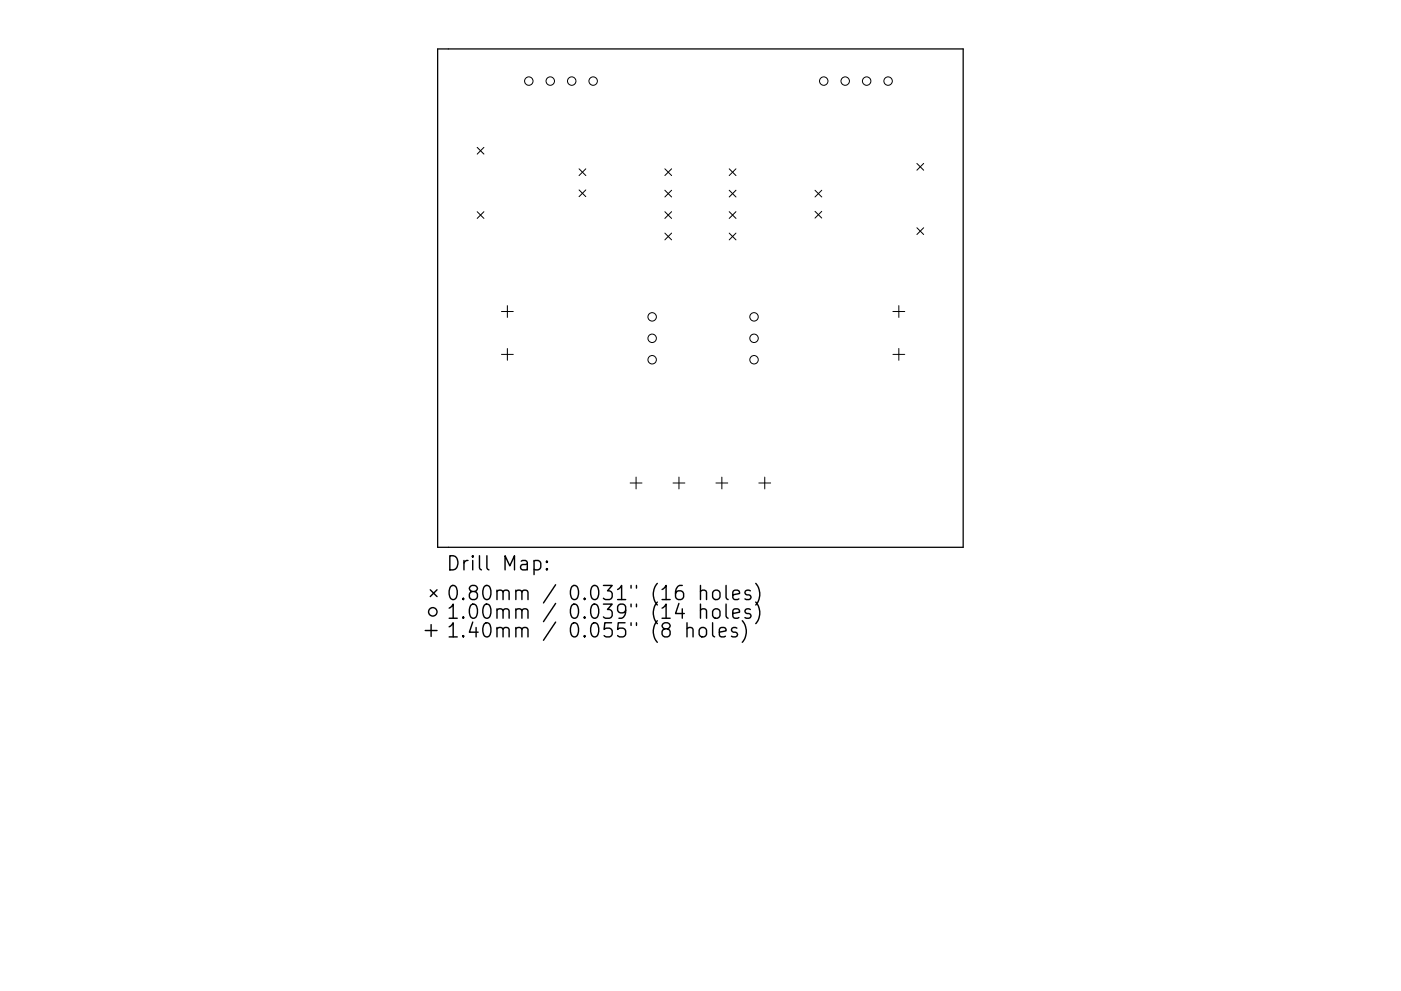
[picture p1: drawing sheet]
<svg xmlns="http://www.w3.org/2000/svg" width="297mm" height="210mm" viewBox="0 0 297 210" stroke-linecap="round" stroke-linejoin="round" font-family="sans-serif">
<path d="M92.8 10.4h111.4v105.7h-111.4z" fill="none" stroke="#000" stroke-width=".27"/>
<g fill="none" stroke="#000" stroke-width=".21">
<path d="M101.2 31.3l1.4 1.4M102.6 31.3l-1.4 1.4M122.8 35.8l1.4 1.4M124.2 35.8l-1.4 1.4M141 35.8l1.4 1.4M142.4 35.8l-1.4 1.4M154.6 35.8l1.4 1.4M156 35.8l-1.4 1.4M194.4 34.7l1.4 1.4M195.8 34.7l-1.4 1.4M101.2 44.9l1.4 1.4M102.6 44.9l-1.4 1.4"/>
<path d="M122.8 40.3l1.4 1.4M124.2 40.3l-1.4 1.4M141 40.4l1.4 1.4M141 44.9l1.4 1.4M141 49.5l1.4 1.4M142.4 40.4l-1.4 1.4M142.4 44.9l-1.4 1.4M142.4 49.5l-1.4 1.4M154.6 49.5l1.4 1.4M154.6 40.4l1.4 1.4M154.6 44.9l1.4 1.4M156 40.4l-1.4 1.4"/>
<path d="M156 44.9l-1.4 1.4M156 49.5l-1.4 1.4M172.8 40.4l1.4 1.4M172.8 44.8l1.4 1.5M174.2 40.4l-1.4 1.4M174.2 44.8l-1.4 1.5M194.4 48.3l1.4 1.5M195.8 48.3l-1.4 1.5M106.3 66.1h2.5M106.3 75.2h2.5M107.6 64.8v2.5M107.6 73.9v2.5"/>
<path d="M189.3 66.1h2.5M189.3 75.2h2.5M190.6 64.8v2.5M190.6 73.9v2.5M133.6 102.5h2.5M134.9 101.2v2.5M142.7 102.5h2.5M144 101.2v2.5M151.8 102.5h2.5M153 101.2v2.5M160.9 102.5h2.5M162.1 101.2v2.5"/>
<circle cx="112.1" cy="17.2" r=".9"/>
<circle cx="116.7" cy="17.2" r=".9"/>
<circle cx="121.2" cy="17.2" r=".9"/>
<circle cx="125.8" cy="17.2" r=".9"/>
<circle cx="174.7" cy="17.2" r=".9"/>
<circle cx="179.2" cy="17.2" r=".9"/>
<circle cx="183.7" cy="17.2" r=".9"/>
<circle cx="188.3" cy="17.2" r=".9"/>
<circle cx="138.3" cy="67.2" r=".9"/>
<circle cx="138.3" cy="71.8" r=".9"/>
<circle cx="138.3" cy="76.3" r=".9"/>
<circle cx="159.9" cy="67.2" r=".9"/>
<circle cx="159.9" cy="71.8" r=".9"/>
<circle cx="159.9" cy="76.3" r=".9"/>
</g>
<g fill="none" stroke="#000" stroke-width=".3">
<path d="M95.4 117.9a1.58 1.58 0 0 1 1.7 1 1.58 1.58 0 0 1-.6 1.9l-1.1 .1zM98.4 118.9v2M99.2 118.9a.77 .77 0 0 0-.8 .6M100.2 117.9l-.1 .2 .1 .1 .2-.1-.2-.2v.3M100.2 118.9v2M101.7 117.9v2.6l.4 .4M103.2 117.9v2.6l.5 .4M110.5 119.1l.3-.2 .9 .2 .1 .2v1.6M111.8 119.6l-1 .2a.59 .59 0 0 0-.4 .5 .59 .59 0 0 0 .4 .6l1-.1M113.2 119.1l.9-.2 .6 .6v.8l-.3 .5-.3 .1-.9-.1M113.2 118.9v3M115.9 119.1l.2 .1-.2 .1-.1-.1 .1-.1v.2"/>
<path d="M90.1 133.8h2.6M91.2 125.1l1.5 1.5M91.4 132.5v2.5M92.7 125.1l-1.5 1.5M95.2 129l.9-.8v3M95.2 133l.9-.9v3M95.2 131.2h1.7M95.2 135.1h1.7M95.5 124.5a.72 .72 0 0 1 .8-.3 .72 .72 0 0 1 .5 .6 1.76 1.76 0 0 1-.6 2.4 .77 .77 0 0 1-.8-.6 2.56 2.56 0 0 1 .1-2.1zM98.2 126.9l.2 .2-.2 .1-.1-.1 .1-.2v.3M98.2 130.9l.2 .1-.2 .2-.1-.2 .1-.1v.3M98.2 134.8l.2 .2-.2 .1-.1-.1 .1-.2v.3"/>
<path d="M99.9 128.3a.71 .71 0 0 1 1.2 .4 1.76 1.76 0 0 1-.6 2.5 .77 .77 0 0 1-.8-.6 2.34 2.34 0 0 1 .2-2.3zM100.1 125.5l-.3-.1a.62 .62 0 0 1-.3-.7 .62 .62 0 0 1 .6-.5l.8 .2a.62 .62 0 0 1 .3 .6 .62 .62 0 0 1-.5 .5h-.6l-.6 .6v.5l.6 .6 .8-.1 .3-.5-.1-.8-.4-.3M100.2 132l-.7 2.1h1.9M100.9 133.1v2M102.8 124.4a.71 .71 0 0 1 1.1 .4 1.76 1.76 0 0 1-.5 2.4 .77 .77 0 0 1-.9-.6 2.34 2.34 0 0 1 .3-2.2zM102.8 128.3a.71 .71 0 0 1 1.1 .4 1.76 1.76 0 0 1-.5 2.5 .77 .77 0 0 1-.9-.6 2.34 2.34 0 0 1 .3-2.3zM102.8 132.3a.71 .71 0 0 1 1.1 .4 1.76 1.76 0 0 1-.5 2.4 .77 .77 0 0 1-.9-.5 2.34 2.34 0 0 1 .3-2.3zM105.4 125.5a.74 .74 0 0 1 1.3 .1v1.6M105.4 129.5a.74 .74 0 0 1 1.3 .1v1.6M105.4 133.4a.74 .74 0 0 1 1.3 .2v1.5M105.4 125.2v2M105.4 129.2v2"/>
<path d="M105.4 133.1v2M106.7 125.6l.4-.4 .7 .2 .1 .2v1.6M106.7 129.6l.4-.4 .7 .1 .1 .3v1.6M106.7 133.6l.4-.5 .7 .2 .1 .3v1.5M107.1 120.9v-3l1 2.2 1-2.2v3M109.4 125.5a.74 .74 0 0 1 1.3 .1v1.6M109.4 129.5a.74 .74 0 0 1 1.3 .1v1.6M109.4 133.4a.74 .74 0 0 1 1.3 .2v1.5M109.4 125.2v2M109.4 129.2v2M109.4 133.1v2M110.7 125.6l.4-.4 .7 .2 .1 .2v1.6"/>
<path d="M110.7 129.6l.4-.4 .7 .1 .1 .3v1.6M110.7 133.6l.4-.5 .7 .2 .1 .3v1.5M115.9 120.6l.2 .2-.2 .1-.1-.1 .1-.2v.3M117.8 124.1l-2.6 3.8M117.8 128l-2.6 3.9M117.8 132l-2.6 3.8M121.2 124.5a.72 .72 0 0 1 .8-.3 .72 .72 0 0 1 .5 .6 1.76 1.76 0 0 1-.6 2.4 .77 .77 0 0 1-.8-.6 2.56 2.56 0 0 1 .1-2.1zM121.4 128.3a.71 .71 0 0 1 1.1 .4 1.76 1.76 0 0 1-.6 2.5 .77 .77 0 0 1-.8-.6 2.34 2.34 0 0 1 .3-2.3zM121.4 132.3a.71 .71 0 0 1 1.1 .4 1.76 1.76 0 0 1-.6 2.4 .77 .77 0 0 1-.8-.5 2.34 2.34 0 0 1 .3-2.3zM123.9 126.9l.2 .2-.2 .1-.1-.1 .1-.2v.3M123.9 130.9l.2 .1-.2 .2-.1-.2 .1-.1v.3M123.9 134.8l.2 .2-.2 .1-.1-.1 .1-.2v.3"/>
<path d="M125.5 124.5a.72 .72 0 0 1 .8-.3 .72 .72 0 0 1 .5 .6 1.76 1.76 0 0 1-.6 2.4 .77 .77 0 0 1-.8-.6 2.56 2.56 0 0 1 .1-2.1zM125.5 132.4a.72 .72 0 0 1 .8-.3 .72 .72 0 0 1 .5 .6 1.76 1.76 0 0 1-.6 2.4 .77 .77 0 0 1-.8-.5 2.56 2.56 0 0 1 .1-2.2zM125.7 128.3a.71 .71 0 0 1 1.1 .4 1.76 1.76 0 0 1-.6 2.5 .77 .77 0 0 1-.8-.6 2.34 2.34 0 0 1 .3-2.3zM127.9 124.2h1.9l-1 1.2a.81 .81 0 0 1 1 .5v.7l-.3 .5-.3 .1h-.8l-.5-.3M127.9 128.2h1.9l-1 1.1a.81 .81 0 0 1 1 .6v.7l-.3 .4-.3 .2h-.8l-.5-.3M129.7 132.1h-1.5l-.1 1.5 .4-.3 1 .1 .3 .4-.1 1-.5 .3h-.7l-.4-.3M130.9 125.1l.9-.9v3M130.9 127.2h1.8M132.5 132.1h-1.4l-.2 1.5 .5-.3 1 .1 .3 .4-.2 1-.4 .3h-.7l-.5-.3M132.7 129.5l-.6 .5-.9-.1-.3-.4v-.8l.3-.4 .9-.1 .4 .3a1.98 1.98 0 0 1-.7 2.7h-.6M133.8 124.2v.6M133.8 128.2v.5"/>
<path d="M133.8 132.1v.6M134.9 124.2v.6M134.9 128.2v.5M134.9 132.1v.6M139.4 123.8a3.4 3.4 0 0 0 0 4.6M139.4 127.7a3.4 3.4 0 0 0 0 4.6M139.4 131.7a3.4 3.4 0 0 0 0 4.6M140.4 125.1l.8-.9v3M140.4 129l.8-.8v3M140.4 127.2h1.7M140.4 131.2h1.7M140.9 133.4l-.2-.1a.62 .62 0 0 1-.3-.7 .62 .62 0 0 1 .5-.5l.9 .2a.62 .62 0 0 1 .3 .6 .62 .62 0 0 1-.6 .5h-.6l-.5 .6v.6l.5 .5 .9-.1 .3-.4-.2-.9-.4-.3"/>
<path d="M143.9 128l-.7 2.2h1.9M144.7 124.2a1.19 1.19 0 0 0-1.5 1.3v1.1l.3 .5 .9 .1 .4-.3 .1-1-.2-.4-.9-.1-.6 .5M144.7 129.2v2M145.7 133.4a.74 .74 0 0 1 1.2 .2v1.5M145.7 132.1v3M148.4 133.4a.81 .81 0 0 1 .8-.3 .81 .81 0 0 1 .6 .6v.9a.81 .81 0 0 1-.8 .6 .81 .81 0 0 1-.8-.6v-.9zM148.5 125.5a.74 .74 0 0 1 1.3 .1v1.6M148.5 129.5a.74 .74 0 0 1 1.3 .1v1.6M148.5 124.2v3M148.5 128.2v3M151.1 132.1v2.6l.4 .4M151.2 125.5a.81 .81 0 0 1 .8-.3 .81 .81 0 0 1 .7 .6v.8a.81 .81 0 0 1-.8 .6 .81 .81 0 0 1-.8-.6v-.8z"/>
<path d="M151.4 129.3a.81 .81 0 0 1 1.3 .4v.9a.81 .81 0 0 1-.8 .6 .81 .81 0 0 1-.8-.6v-.9zM152.5 134.1l1.4-.3-.1-.5-.9-.2-.4 .5v1.1l.2 .3 .2 .1 .9-.1M153.9 124.2v2.6l.5 .4M153.9 128.2v2.5l.5 .5M155.4 126.2l1.4-.3-.1-.5-.9-.2-.4 .4v1.2l.1 .3 .3 .1 .9-.1M155.4 130.2l1.4-.3-.1-.6-.9-.1-.4 .4v1.1l.1 .3 .3 .2 .9-.2M156.2 133.3l-.7-.2-.4 .5 .1 .4 1 .3 .2 .3-.2 .4-.3 .1-.8-.1M157.4 131.7a3.4 3.4 0 0 1 0 4.6M159.1 125.4l-.7-.2-.5 .4 .2 .5 1 .3 .1 .2-.1 .5-.3 .1-.9-.1M159.1 129.3l-.7-.1-.5 .4 .2 .4 1 .3 .1 .3-.1 .4-.3 .2-.9-.2M160.2 123.8a3.4 3.4 0 0 1 0 4.6M160.2 127.7a3.4 3.4 0 0 1 0 4.6"/>
<circle cx="91.8" cy="129.8" r=".9"/>
</g>
</svg>
